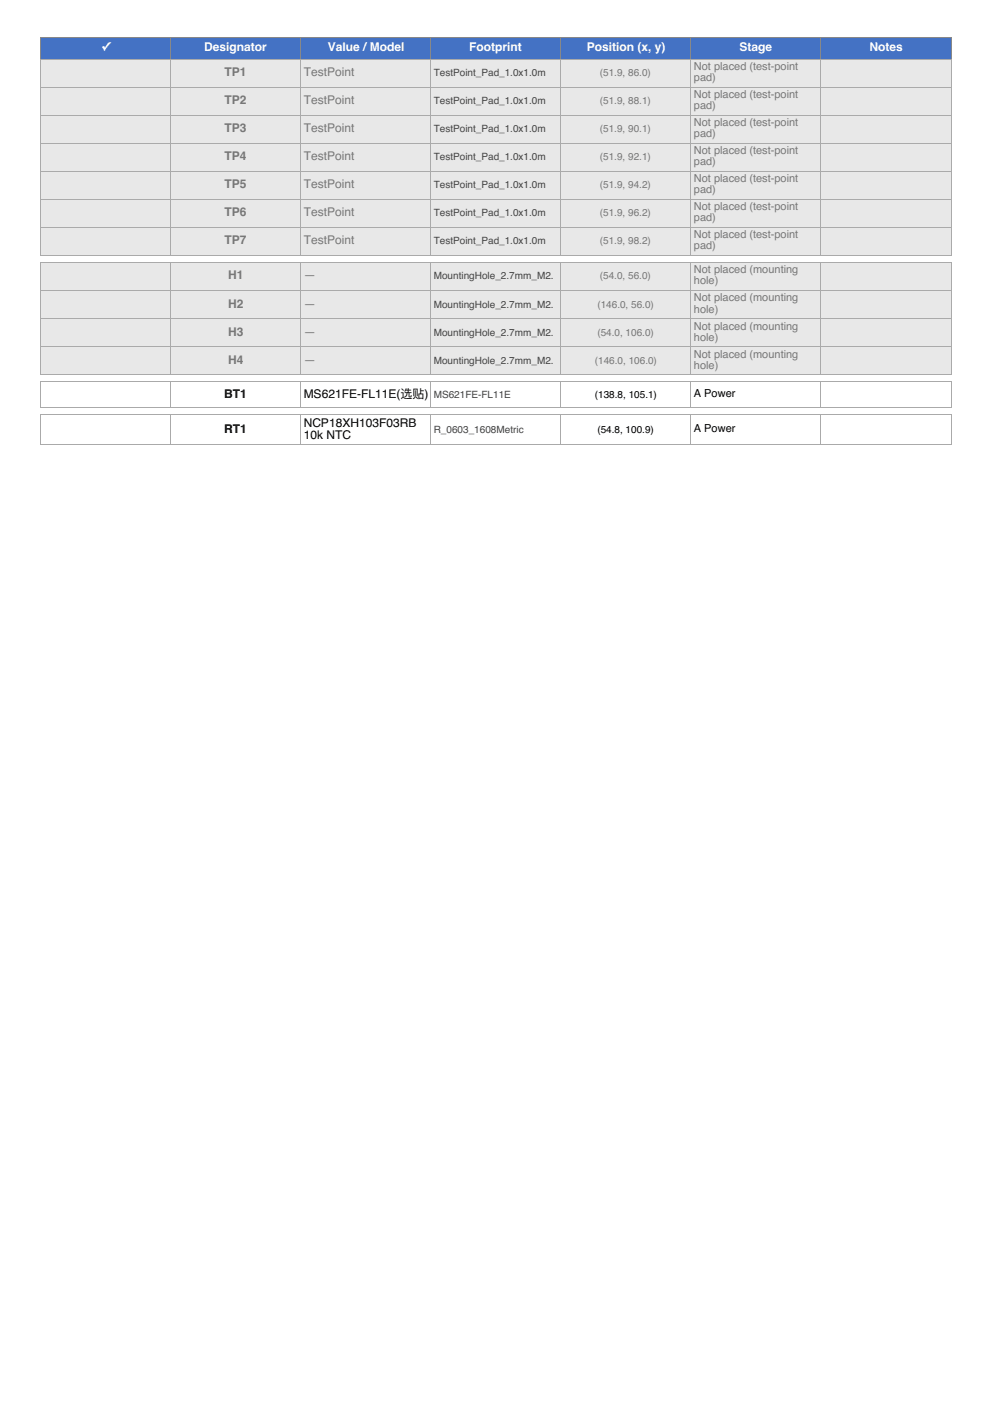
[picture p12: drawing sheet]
<svg xmlns="http://www.w3.org/2000/svg" width="210mm" height="297mm" viewBox="0 0 210 297" stroke-linecap="round" stroke-linejoin="round" font-family="sans-serif">
<defs><g id="words">
<g font-size="2.5" fill="#fff">
<text x="21.4" y="10.9">✓</text>
<text x="43.2" y="10.9">Designator</text>
<text x="69.3" y="10.9">Value /Model</text>
<text x="99.3" y="10.9">Footprint</text>
<text x="124.2" y="10.9">Position (x, y)</text>
<text x="156.5" y="10.9">Stage</text>
<text x="184" y="10.9">Notes</text>
</g>
<g font-size="2.5" fill="#777">
<text x="47.5" y="16.2">TP1</text>
<text x="64.3" y="16.2">TestPoint</text>
<text x="47.5" y="22.1">TP2</text>
<text x="64.3" y="22.1">TestPoint</text>
<text x="47.5" y="28.1">TP3</text>
<text x="64.3" y="28.1">TestPoint</text>
<text x="47.5" y="34">TP4</text>
<text x="64.3" y="34">TestPoint</text>
<text x="47.5" y="39.9">TP5</text>
<text x="64.3" y="39.9">TestPoint</text>
<text x="47.5" y="45.8">TP6</text>
<text x="64.3" y="45.8">TestPoint</text>
<text x="47.5" y="51.8">TP7</text>
<text x="64.3" y="51.8">TestPoint</text>
<text x="48.3" y="59.2">H1</text>
<text x="64.3" y="59.2">—</text>
<text x="48.3" y="65.1">H2</text>
<text x="64.3" y="65.1">—</text>
<text x="48.3" y="71">H3</text>
<text x="64.3" y="71">—</text>
<text x="48.3" y="77">H4</text>
<text x="64.3" y="77">—</text>
</g>
<g font-size="2.5">
<text x="47.4" y="84.2">BT1</text>
<text x="64.3" y="84.2">MS621FE-FL11E(选贴)</text>
<text x="47.4" y="91.6">RT1</text>
<text x="64.3" y="90.3">NCP18XH103F03RB</text>
<text x="64.3" y="92.8">10k NTC</text>
</g>
<g font-size="2.3" fill="#777">
<text x="146.8" y="14.9">Not placed (test-point</text>
<text x="146.8" y="17.3">pad)</text>
<text x="146.8" y="20.9">Not placed (test-point</text>
<text x="146.8" y="23.2">pad)</text>
<text x="146.8" y="26.8">Not placed (test-point</text>
<text x="146.8" y="29.1">pad)</text>
<text x="146.8" y="32.7">Not placed (test-point</text>
<text x="146.8" y="35">pad)</text>
<text x="146.8" y="38.6">Not placed (test-point</text>
<text x="146.8" y="41">pad)</text>
<text x="146.8" y="44.6">Not placed (test-point</text>
<text x="146.8" y="46.9">pad)</text>
<text x="146.8" y="50.5">Not placed (test-point</text>
<text x="146.8" y="52.8">pad)</text>
<text x="146.8" y="57.9">Not placed (mounting</text>
<text x="146.8" y="60.2">hole)</text>
<text x="146.8" y="63.8">Not placed (mounting</text>
<text x="146.8" y="66.2">hole)</text>
<text x="146.8" y="69.8">Not placed (mounting</text>
<text x="146.8" y="72.1">hole)</text>
<text x="146.8" y="75.7">Not placed (mounting</text>
<text x="146.8" y="78">hole)</text>
</g>
<g font-size="2.3">
<text x="146.8" y="83.9">A Power</text>
<text x="146.8" y="91.4">A Power</text>
</g>
<g font-size="2.1" fill="#444">
<text x="91.8" y="16.2">TestPoint_Pad_1.0x1.0m</text>
<text x="91.8" y="22.1">TestPoint_Pad_1.0x1.0m</text>
<text x="91.8" y="28.1">TestPoint_Pad_1.0x1.0m</text>
<text x="91.8" y="34">TestPoint_Pad_1.0x1.0m</text>
<text x="91.8" y="39.9">TestPoint_Pad_1.0x1.0m</text>
<text x="91.8" y="45.8">TestPoint_Pad_1.0x1.0m</text>
<text x="91.8" y="51.8">TestPoint_Pad_1.0x1.0m</text>
<text x="91.8" y="59.2">MountingHole_2.7mm_M2.</text>
<text x="91.8" y="65.1">MountingHole_2.7mm_M2.</text>
<text x="91.8" y="71">MountingHole_2.7mm_M2.</text>
<text x="91.8" y="77">MountingHole_2.7mm_M2.</text>
<text x="91.8" y="84.2">MS621FE-FL11E</text>
<text x="91.8" y="91.6">R_0603_1608Metric</text>
</g>
<g font-size="2.1" fill="#777">
<text x="126.9" y="16.2">(51.9, 86.0)</text>
<text x="126.9" y="22.1">(51.9, 88.1)</text>
<text x="126.9" y="28.1">(51.9, 90.1)</text>
<text x="126.9" y="34">(51.9, 92.1)</text>
<text x="126.9" y="39.9">(51.9, 94.2)</text>
<text x="126.9" y="45.8">(51.9, 96.2)</text>
<text x="126.9" y="51.8">(51.9, 98.2)</text>
<text x="126.9" y="59.2">(54.0, 56.0)</text>
<text x="126.4" y="65.1">(146.0, 56.0)</text>
<text x="126.4" y="71">(54.0, 106.0)</text>
<text x="125.9" y="77">(146.0, 106.0)</text>
</g>
<g font-size="2.1">
<text x="125.9" y="84.2">(138.8, 105.1)</text>
<text x="126.4" y="91.6">(54.8, 100.9)</text>
</g>
</g></defs>
<g fill="#e8e8e8">
<path d="M8.6 12.6h27.5v5.9h-27.5z"/>
<path d="M36.1 12.6h27.5v5.9h-27.5z"/>
<path d="M63.6 12.6h27.5v5.9h-27.5z"/>
<path d="M91.1 12.6h27.6v5.9h-27.6z"/>
<path d="M118.7 12.6h27.5v5.9h-27.5z"/>
<path d="M146.2 12.6h27.5v5.9h-27.5z"/>
<path d="M173.7 12.6h27.5v5.9h-27.5z"/>
<path d="M8.6 18.5h27.5v6h-27.5z"/>
<path d="M36.1 18.5h27.5v6h-27.5z"/>
<path d="M63.6 18.5h27.5v6h-27.5z"/>
<path d="M91.1 18.5h27.6v6h-27.6z"/>
<path d="M118.7 18.5h27.5v6h-27.5z"/>
<path d="M146.2 18.5h27.5v6h-27.5z"/>
<path d="M173.7 18.5h27.5v6h-27.5z"/>
<path d="M8.6 24.5h27.5v5.9h-27.5z"/>
<path d="M36.1 24.5h27.5v5.9h-27.5z"/>
<path d="M63.6 24.5h27.5v5.9h-27.5z"/>
<path d="M91.1 24.5h27.6v5.9h-27.6z"/>
<path d="M118.7 24.5h27.5v5.9h-27.5z"/>
<path d="M146.2 24.5h27.5v5.9h-27.5z"/>
<path d="M173.7 24.5h27.5v5.9h-27.5z"/>
<path d="M8.6 30.4h27.5v5.9h-27.5z"/>
<path d="M36.1 30.4h27.5v5.9h-27.5z"/>
<path d="M63.6 30.4h27.5v5.9h-27.5z"/>
<path d="M91.1 30.4h27.6v5.9h-27.6z"/>
<path d="M118.7 30.4h27.5v5.9h-27.5z"/>
<path d="M146.2 30.4h27.5v5.9h-27.5z"/>
<path d="M173.7 30.4h27.5v5.9h-27.5z"/>
<path d="M8.6 36.3h27.5v5.9h-27.5z"/>
<path d="M36.1 36.3h27.5v5.9h-27.5z"/>
<path d="M63.6 36.3h27.5v5.9h-27.5z"/>
<path d="M91.1 36.3h27.6v5.9h-27.6z"/>
<path d="M118.7 36.3h27.5v5.9h-27.5z"/>
<path d="M146.2 36.3h27.5v5.9h-27.5z"/>
<path d="M173.7 36.3h27.5v5.9h-27.5z"/>
<path d="M8.6 42.2h27.5v6h-27.5z"/>
<path d="M36.1 42.2h27.5v6h-27.5z"/>
<path d="M63.6 42.2h27.5v6h-27.5z"/>
<path d="M91.1 42.2h27.6v6h-27.6z"/>
<path d="M118.7 42.2h27.5v6h-27.5z"/>
<path d="M146.2 42.2h27.5v6h-27.5z"/>
<path d="M173.7 42.2h27.5v6h-27.5z"/>
<path d="M8.6 48.2h27.5v5.9h-27.5z"/>
<path d="M36.1 48.2h27.5v5.9h-27.5z"/>
<path d="M63.6 48.2h27.5v5.9h-27.5z"/>
<path d="M91.1 48.2h27.6v5.9h-27.6z"/>
<path d="M118.7 48.2h27.5v5.9h-27.5z"/>
<path d="M146.2 48.2h27.5v5.9h-27.5z"/>
<path d="M173.7 48.2h27.5v5.9h-27.5z"/>
<path d="M8.6 55.6h27.5v5.9h-27.5z"/>
<path d="M36.1 55.6h27.5v5.9h-27.5z"/>
<path d="M63.6 55.6h27.5v5.9h-27.5z"/>
<path d="M91.1 55.6h27.6v5.9h-27.6z"/>
<path d="M118.7 55.6h27.5v5.9h-27.5z"/>
<path d="M146.2 55.6h27.5v5.9h-27.5z"/>
<path d="M173.7 55.6h27.5v5.9h-27.5z"/>
<path d="M8.6 61.5h27.5v5.9h-27.5z"/>
<path d="M36.1 61.5h27.5v5.9h-27.5z"/>
<path d="M63.6 61.5h27.5v5.9h-27.5z"/>
<path d="M91.1 61.5h27.6v5.9h-27.6z"/>
<path d="M118.7 61.5h27.5v5.9h-27.5z"/>
<path d="M146.2 61.5h27.5v5.9h-27.5z"/>
<path d="M173.7 61.5h27.5v5.9h-27.5z"/>
<path d="M8.6 67.4h27.5v6h-27.5z"/>
<path d="M36.1 67.4h27.5v6h-27.5z"/>
<path d="M63.6 67.4h27.5v6h-27.5z"/>
<path d="M91.1 67.4h27.6v6h-27.6z"/>
<path d="M118.7 67.4h27.5v6h-27.5z"/>
<path d="M146.2 67.4h27.5v6h-27.5z"/>
<path d="M173.7 67.4h27.5v6h-27.5z"/>
<path d="M8.6 73.4h27.5v5.9h-27.5z"/>
<path d="M36.1 73.4h27.5v5.9h-27.5z"/>
<path d="M63.6 73.4h27.5v5.9h-27.5z"/>
<path d="M91.1 73.4h27.6v5.9h-27.6z"/>
<path d="M118.7 73.4h27.5v5.9h-27.5z"/>
<path d="M146.2 73.4h27.5v5.9h-27.5z"/>
<path d="M173.7 73.4h27.5v5.9h-27.5z"/>
</g>
<g fill="#4472c4">
<path d="M8.6 7.9h27.5v4.7h-27.5z"/>
<path d="M36.1 7.9h27.5v4.7h-27.5z"/>
<path d="M63.6 7.9h27.5v4.7h-27.5z"/>
<path d="M91.1 7.9h27.6v4.7h-27.6z"/>
<path d="M118.7 7.9h27.5v4.7h-27.5z"/>
<path d="M146.2 7.9h27.5v4.7h-27.5z"/>
<path d="M173.7 7.9h27.5v4.7h-27.5z"/>
</g>
<path d="M8.6 7.9h192.6v4.7h-192.6zM36.1 7.9v4.7M63.6 7.9v4.7M91.1 7.9v4.7M118.7 7.9v4.7M146.2 7.9v4.7M173.7 7.9v4.7" fill="none" stroke="#888" stroke-width=".21"/>
<g fill="none" stroke="#aaa" stroke-width=".21">
<path d="M8.6 12.6h192.6v41.5h-192.6zM8.6 18.5h192.6M36.1 12.6v41.5M63.6 12.6v41.5M91.1 12.6v41.5M118.7 12.6v41.5M146.2 12.6v41.5M173.7 12.6v41.5M8.6 24.5h192.6M8.6 30.4h192.6M8.6 36.3h192.6M8.6 55.6h192.6v23.7h-192.6z"/>
<path d="M8.6 42.2h192.6M8.6 48.2h192.6M36.1 55.6v23.7M63.6 55.6v23.7M91.1 55.6v23.7M118.7 55.6v23.7M146.2 55.6v23.7M173.7 55.6v23.7M8.6 61.5h192.6M8.6 67.4h192.6M8.6 73.4h192.6M8.6 80.8h192.6v5.5h-192.6z"/>
<path d="M8.6 87.8h192.6v6.3h-192.6zM36.1 80.8v5.5M36.1 87.8v6.3M63.6 80.8v5.5M63.6 87.8v6.3M91.1 80.8v5.5M91.1 87.8v6.3M118.7 80.8v5.5M118.7 87.8v6.3M146.2 80.8v5.5M146.2 87.8v6.3M173.7 80.8v5.5"/>
<path d="M173.7 87.8v6.3"/>
</g>
<use href="#words"/>
</svg>
